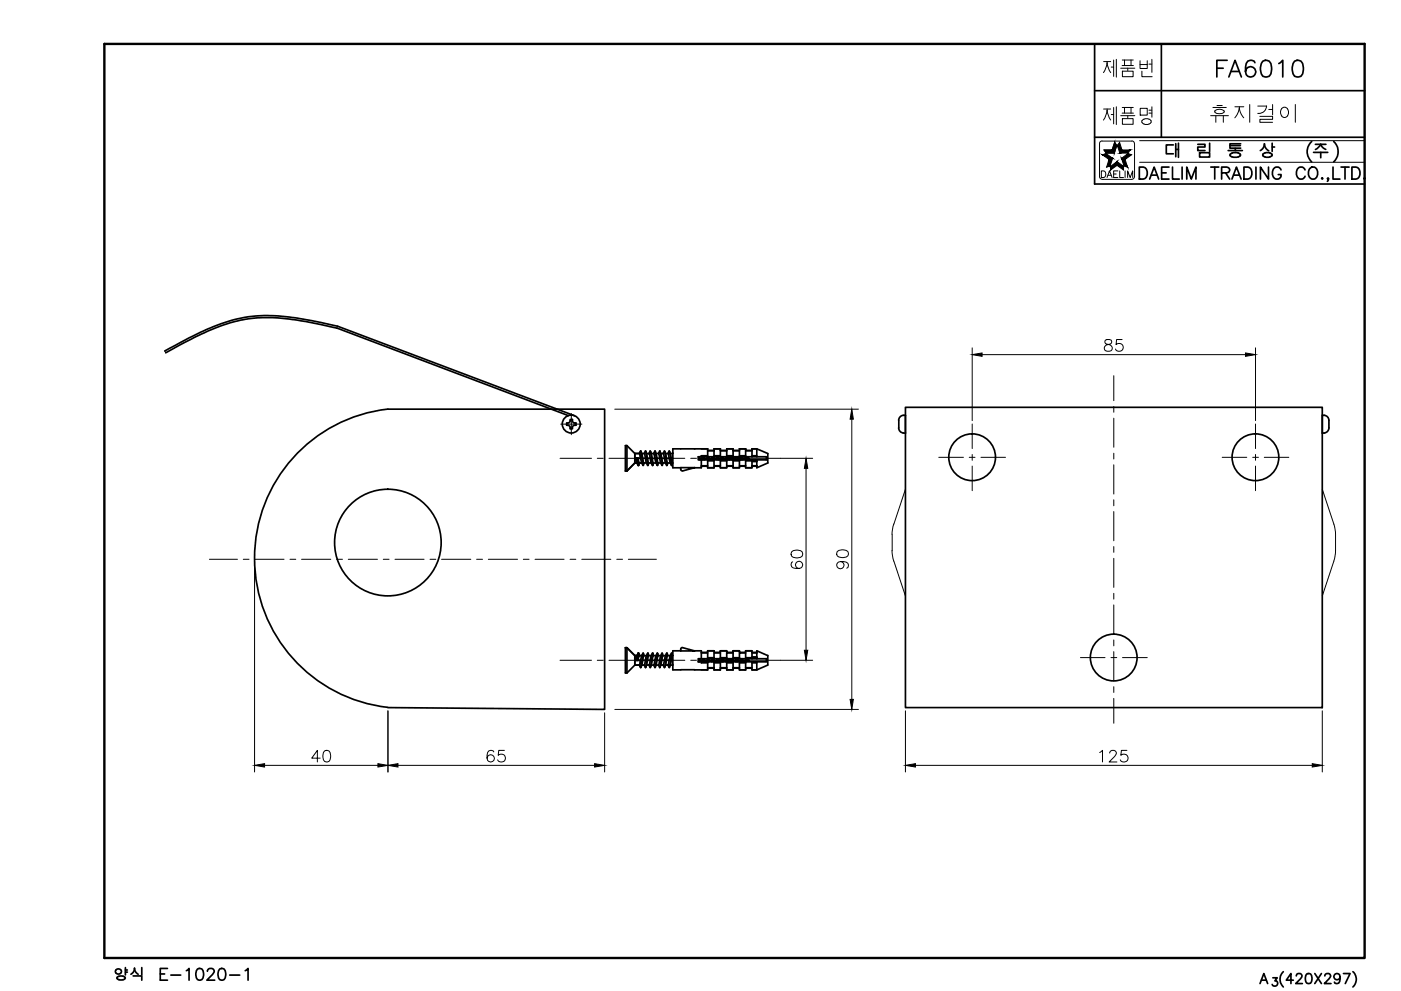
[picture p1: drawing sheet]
<svg xmlns="http://www.w3.org/2000/svg" width="420mm" height="297mm" viewBox="0 0 420 297" stroke-linecap="round" stroke-linejoin="round" font-family="sans-serif">
<!-- layer: 0 -->
<path d="M31.3 13.2h378v273.9h-378z" fill="none" stroke="#000" stroke-width=".72"/>
<!-- layer: DWG -->
<g fill="none" stroke="#000" stroke-width=".51">
<path d="M101.1 98.3l69.4 26.3M101.1 98.4a83 83 0 0 0-24.2-3.1 51.4 51.4 0 0 0-20.3 6.7l-6.9 3.7M49.4 105.2a92.8 92.8 0 0 1 21-9.4 46.7 46.7 0 0 1 21.5 0l9.4 2 71.1 26.8M170.3 127.5l.5 .2 .2 .5M170.3 126.8h-.4v.7h.4M171 128.2v.3h.7v-.3M171.6 126.1l.5 .6 .6 .1v.7h-.6l-.5 .7M171.7 126.1v-.4h-.7l-.1 .7-.6 .4M270.9 124.5a1.54 1.54 0 0 0-1.4 1.5l.1 2.3a1.45 1.45 0 0 0 1.3 1.5M270.9 124.5h.6v5.3h-.6M271.5 122.1h125.1v90h-125.1zM397.1 124.5a1.54 1.54 0 0 1 1.4 1.5v2.3a1.68 1.68 0 0 1-1.9 1.5v-5.3h.5"/>
<path d="M116.3 212a45 45 0 0 1-40-44.7 45 45 0 0 1 40-44.7h65v90l-65-.5M35.1 293.3a1.13 1.13 0 0 1 1.9-.7l.5 .3v.4M35.2 293.3l.5 .4M35.7 293.6h1.3M37.5 293.3l-.5 .4M37.6 290v2.2M37.6 290.7h.6M37.6 291.4h.6M39.3 292l.9-.9 .1-.9 .2 .9 .9 .9M39.9 292.5h2.6v1.3M42.5 290v2.2M48.1 291.9h1.3"/>
<path d="M50.2 290.3h-2.1v3.5h2.1M51.2 292.3h3M55.9 291l.8-.7v3.5M59.2 290.4a1.12 1.12 0 0 1 1.7 .6 2.87 2.87 0 0 1-.3 2.6 1.1 1.1 0 0 1-1.7-.5 2.84 2.84 0 0 1 .3-2.7zM62.2 291.1l.3-.7 1.1-.1a.85 .85 0 0 1 .5 1.3l-2.1 2.2h2.4M65.9 290.4a1.1 1.1 0 0 1 1.6 .6 2.87 2.87 0 0 1-.3 2.6 1.12 1.12 0 0 1-1.7-.5 2.84 2.84 0 0 1 .4-2.7zM68.9 292.3h3M73.5 291l.9-.7v3.5"/>
<circle cx="171.3" cy="127.1" r="2.69"/>
<circle cx="291.5" cy="137.1" r="7"/>
<circle cx="376.5" cy="137.1" r="7"/>
<circle cx="116.3" cy="162.6" r="16"/>
<circle cx="334" cy="197.1" r="7"/>
<circle cx="35.5" cy="291.2" r=".85"/>
</g>
<!-- layer: D -->
<g fill="none" stroke="#000" stroke-width=".51">
<path d="M377.9 294.8l1.1-3 1.2 3M378.3 293.8h1.4M381.7 293.1h1.3l-.7 .9a.82 .82 0 0 1 .7 1.3 .82 .82 0 0 1-1.5-.2M384.9 291.3a3.1 3.1 0 0 0 0 4.5M387.9 293.8h-2.1l1.4-2v3M388.8 292.5l.2-.6 .3-.1h.6l.4 .3a.95 .95 0 0 1-.3 1.3l-1.4 1.4h2M391.9 291.9a1 1 0 0 1 1.4 .5 2.57 2.57 0 0 1-.3 2.3 1 1 0 0 1-1.4-.5 2.57 2.57 0 0 1 .3-2.3zM394.3 291.8l2 3M396.3 291.8l-2 3M397.3 292.5l.1-.4a.95 .95 0 0 1 1.5 0l.1 .3-.1 .5-1.7 1.9h2M401.9 292.8a.94 .94 0 0 1-1.3 .8 .94 .94 0 0 1-.3-1.5 .94 .94 0 0 1 1.5 .1 2.84 2.84 0 0 1-.3 2.5 .88 .88 0 0 1-1.3-.3M402.9 291.8h2l-1.4 3"/>
<path d="M405.7 291.3a3.1 3.1 0 0 1 0 4.5"/>
</g>
<!-- layer: 0 -->
<g fill="none" stroke="#000" stroke-width=".3">
<path d="M363.1 34.7h5.3M363.7 32.2h4.1M364.3 33.3a1.19 1.19 0 0 0 1.7 .8l1.1-.5M364.6 34.7v2M365 31.6h1.5M365.2 32.8l-.9 .5M365.2 32.8h1.1l.8 .5M366.9 34.7v2M367.1 33.3v.3M370.3 35.3l.9-1.3 .5-1.6 .4 1.6 .9 1.3M370.3 32h2.7M371.7 32v.5"/>
<path d="M374.8 31.3v5.4M377.2 31.8h2.7M377.8 34.9h3.8v.9h-3.8v.9h3.8M379.8 31.8a2.3 2.3 0 0 1-2.6 2.2M380.5 32.8h1.1M381.6 31.3v3.1M384.4 34.7a1.44 1.44 0 0 1-.3-1.7 1.44 1.44 0 0 1 1.6-.7 1.53 1.53 0 0 1 .7 1.8 1.53 1.53 0 0 1-1.6 1l-.4-.3M388.5 31.3v5.4M329.7 43l.1 10a.87 .87 0 0 0 .9 .8M330.3 51.2h.6a1.06 1.06 0 0 1 .7 1 1.06 1.06 0 0 1-.7 1h-.6zM331.1 45h2.4l.8-2.3 .6 .9-.7 2.3h-2.5zM332 53.2l.8-2 .7 2"/>
<path d="M332.3 52.5h.9M334 52.2h.7M335.3 51.2h-1.3v2h1.3M335.8 51.2v2h1.1M337.4 51.2v2M338.2 53.2v-2l.7 2 .8-2v2M340.2 43a.67 .67 0 0 0-.7-.7l-9-.1-.5 .3-.3 .5M340.2 43v10l-.2 .5-.5 .2-8.7 .1M341.8 42.2h67.5M341.8 48.6h67.5M168 137.4h9.4M179.1 137.4h1.8"/>
<path d="M182.6 137.4h8.8M193.1 137.4h1.8M196.7 137.4h8.7M207.2 137.4h1.7M210.6 137.4h8.8M221.1 137.4h1.8M224.6 137.4h9.5M168 197.9h9.4M179.1 197.9h1.8M182.6 197.9h8.8M193.1 197.9h1.8M196.7 197.9h8.7"/>
<path d="M207.2 197.9h1.7M210.6 197.9h8.8M221.1 197.9h1.8M224.6 197.9h9.5"/>
</g>
<g fill="none" stroke="#000" stroke-width=".51">
<path d="M328.3 13.2v42h81M348.3 13.2v27.9M368 18.1h-3.1v5M376.4 18.8a1.45 1.45 0 0 0-2.2-.5 4.7 4.7 0 0 0-.5 4.1 1.55 1.55 0 0 0 2.5 .2 1.55 1.55 0 0 0-.5-2.5 1.55 1.55 0 0 0-2.2 1.3M378.7 18.3a1.63 1.63 0 0 1 2.4 .8 4.2 4.2 0 0 1-.5 3.8 1.66 1.66 0 0 1-2.3-.8 4 4 0 0 1 .4-3.8zM383.5 19.1l1.2-1v5M388.3 18.3a1.63 1.63 0 0 1 2.4 .8 4.2 4.2 0 0 1-.5 3.8 1.66 1.66 0 0 1-2.4-.8 4 4 0 0 1 .5-3.8zM328.3 27.2h81M364.9 20.4h1.9M368.5 23.1l1.9-5 1.9 5M369.2 21.4h2.4M328.3 41.1h81"/>
<path d="M341.7 50.1h1.2a1.93 1.93 0 0 1 1.2 1.8 1.93 1.93 0 0 1-1.2 1.8h-1.2zM344.8 53.7l1.3-3.6 1.4 3.6M345.3 52.5h1.7M348.4 51.8h1.3M350.6 50.1h-2.2v3.6h2.2M351.6 50.1v3.6h2.1M351.9 43.4h-2.1v2.7h2.1M352.6 43.1v3.9M352.6 44.8h.8M353.4 42.9v4.3M354.5 50.1v3.6M355.9 53.7v-3.6l1.4 3.6 1.4-3.6v3.6"/>
<path d="M359.2 43.3h2.2v.8h-2.2v1h2.2M359.8 45.8h3v1.3h-3zM362.8 42.9v2.5M363.1 50.1h2.4M364.3 50.1v3.6M366.4 51.8h1.5a.94 .94 0 0 0 .9-1l-.4-.6-.5-.1h-1.5v3.6M367.6 51.8l1.2 1.9M368.3 45.1h4.3M368.9 43.6h3.1M368.9 46.7l.6 .3M368.9 46.7a.99 .99 0 0 1 1.4-1 1.22 1.22 0 0 1 1.7 1M369.5 53.7l1.3-3.6 1.4 3.6"/>
<path d="M370 52.5h1.7M370.5 44.5v.6M371.9 46.7a2.51 2.51 0 0 1-2.4 .3M372.1 43.1h-3.2v1.3h3.2M373.1 50.1h1.1a1.93 1.93 0 0 1 1.3 1.8 1.93 1.93 0 0 1-1.3 1.8h-1.1zM376.7 50.1v3.6M378 45.1l.7-.6 .5-1.4 .5 1.4 .8 .7M378.7 46.7l.6 .3M378.8 46.2v.5M379.3 45.9l-.6 .3M379.3 45.9l1.2-.1 .9 .4M380.4 50.1v3.6l-2.4-3.6v3.6"/>
<path d="M381.4 46.7l-.9 .4-1.2-.1M381.4 46.2v.5M381.5 42.9v2.5M381.5 44.1h.7M384.2 50.9a1.33 1.33 0 0 0-1.5-.8 1.33 1.33 0 0 0-1.1 1.4 1.57 1.57 0 0 0 .4 1.7 1.57 1.57 0 0 0 1.7 .3l.5-.7v-.5h-.9M391.4 50.9a1.33 1.33 0 0 0-1.5-.8 1.33 1.33 0 0 0-1.1 1.4 1.57 1.57 0 0 0 .4 1.7 1.57 1.57 0 0 0 1.7 .3l.5-.7M392.7 50.6a1.34 1.34 0 0 1 1.6-.5 1.34 1.34 0 0 1 .9 1.4 1.56 1.56 0 0 1-.4 1.7 1.56 1.56 0 0 1-1.7 .3 2.19 2.19 0 0 1-.4-2.9zM393.4 42.4a4.1 4.1 0 0 0 0 6.1M393.9 45.7h4.3M394.5 43.3h3.2M396.1 45.7v1.6M396.3 53.5l.3-.2 .1 .2-.1 .2z"/>
<path d="M397.6 44.8l-.8-.5-.7-1.1-.5 .8-1.1 .8M398.4 53.5l-.2 .2-.1-.2 .1-.2a.65 .65 0 0 1-.1 1.1M399.8 50.1v3.6h2M400 42.4a4.2 4.2 0 0 1 0 6.1M402.2 50.1h2.4M403.4 50.1v3.6M405.4 50.1h1.2a1.91 1.91 0 0 1 1.3 1.8 1.91 1.91 0 0 1-1.3 1.8h-1.2zM409 53.5l.2-.2 .2 .2-.2 .2z"/>
</g>
<g fill="#000" stroke="#000" stroke-width=".3">
<path d="M331.1 45h2.4l-1.8 .9zM331.7 45.9h2.5l-.7-.9z"/>
<path d="M332.6 47.8l.3 1.9-1 .4zM332.6 47.8l.3 1.9 .8-2.2z"/>
<path d="M330.6 46.4l3.1 1.1-1.1 .3zM330.6 46.4l3.1 1.1-2-1.5z"/>
<path d="M334.3 42.7l-.1 3.2-.7-.9zM334.3 42.7l-.1 3.2 .7-2.3z"/>
<path d="M335 48.4v1.2l-1.9 1.4zM333.1 49.9v1.1l1.9-2.6z"/>
<path d="M335.8 42.7l.7 2.3-1.4-1.4zM335.1 43.6l.7 2.3 .7-.9z"/>
<path d="M336.5 45h2.4l-3.1 .9zM335.8 45.9h2.5l.6-.9z"/>
<path d="M335 49.6l1.9 .3v1.1zM335 48.4v1.2l1.9 .3z"/>
<path d="M336.4 47.5l1 .3 .8 2.3zM336.4 47.5l.7 2.2 1.1 .4z"/>
<path d="M338.3 46l1.1 .4-2 1.4zM336.4 47.5l1 .3 .9-1.8z"/>
</g>
<!-- layer: DIM -->
<g fill="none" stroke="#000" stroke-width=".3">
<path d="M331 18.5h2.1M332 18.9l-.4 1.5-.7 1.4M332 18.5l.2 1.4 .9 1.9M334 18v4.9M334.8 17.8v5.3M336.5 19.6h3.4M336.6 18h3.3M337.2 18v1.6M339.2 18v1.6M341.9 18.2v2.3h2.2v-2.3M341.9 19.3h2.2M344.6 19.2h.9"/>
<path d="M345.5 17.8v3.9M331 32.7h2.1M332 33.1l-.4 1.5-.7 1.4M332 33.1l.4 1.5 .7 1.4M332 32.7v.4M333.3 34.3h.7M333.3 20.1h.7M334 32.2v4.9M334.8 32v5.3M336.1 34.7h4.2M336.1 20.4h4.2M336.5 33.9h3.4"/>
<path d="M336.6 32.2h3.3M336.6 35.6h3.2v1.7h-3.2zM336.6 21.3h3.2v1.7h-3.2zM337.2 32.2v1.7M338.2 20.4v.8M338.2 34.7v.7M339.2 32.2v1.7M341.9 32.5h2.2v2h-2.2zM342.4 21.3v1.7h3.1M342.7 36a1.44 1.44 0 0 1 1.5-.5 1.44 1.44 0 0 1 1 1.2 1.6 1.6 0 0 1-2.8-.4zM344.6 33.9h.9M344.6 33h.9"/>
<path d="M345.5 32v3.1"/>
</g>
<!-- layer: CL -->
<path d="M168.2 127.1h6.3M171.3 124v6.3" fill="none" stroke="#000" stroke-width=".3"/>
<!-- layer: D -->
<g fill="none" stroke="#000" stroke-width=".3">
<path d="M49.4 105.2l.3 .5M291.6 104.3v21.8M294.5 106.3h79M331.5 101.9a.72 .72 0 0 0 .4 1.2 1.47 1.47 0 0 1 1.7 1.5 1.24 1.24 0 0 1-1.4 .7 1.24 1.24 0 0 1-1-1.2 1.63 1.63 0 0 1 1.7-1 .72 .72 0 0 0 .3-1.2l-.5-.1zM336.5 101.8h-1.6l-.2 1.5a1.23 1.23 0 0 1 1.9 0 1.23 1.23 0 0 1-.3 1.8 1.23 1.23 0 0 1-1.8-.5M376.5 104.3v21.8M184.4 122.6h73M234.1 137.4h9.6M255.5 125.6v84M241.7 140.4v54.5M271.5 146.6l-3.6 11-.4 2.7M396.6 146.6l3.6 11 .3 2.7"/>
<path d="M76.3 168.4v63M237.4 165.4a2.62 2.62 0 0 1 3.2 0 1.13 1.13 0 0 1-.5 1.6 2.84 2.84 0 0 1-2.7-.3l-.1-.5zM237.7 168.4a1.02 1.02 0 0 0-.5 1 1.02 1.02 0 0 0 .7 .8 2.45 2.45 0 0 0 2.7-.3 1.08 1.08 0 0 0-.6-1.6 1.08 1.08 0 0 0-1.4 .8 1.08 1.08 0 0 0 1 1.3M251.1 165.3a2.69 2.69 0 0 1 3.2 0 1.1 1.1 0 0 1-.5 1.7 2.87 2.87 0 0 1-2.7-.4l-.2-.4zM252.1 168.3a1.08 1.08 0 0 1 .9 1.5 1.08 1.08 0 0 1-1.7 .4 1.08 1.08 0 0 1 .1-1.7 3.1 3.1 0 0 1 2.9 .3 1.01 1.01 0 0 1-.4 1.5M267.5 165l.4 2.6 3.6 11M267.6 160.3v4.7M400.5 160.3v5.2l-.2 1.6-3.7 11.5M234.1 197.9h9.6M116.3 213.1v18.3M181.3 213.7v17.7M184.4 212.6h73"/>
<path d="M271.5 213.1v18.3M396.6 213.1v18.3M79.3 229.4h34M96 227.2h-2.5l1.7-2.3v3.5M97.3 225.1a1.13 1.13 0 0 1 1.7 .5 2.84 2.84 0 0 1-.3 2.6 1.14 1.14 0 0 1-1.7-.4 2.84 2.84 0 0 1 .3-2.7zM119.4 229.4h58.9M148.1 225.4a1.05 1.05 0 0 0-1.9 .2 2.45 2.45 0 0 0 .4 2.6 1.1 1.1 0 0 0 1.6-.5 1.1 1.1 0 0 0-.8-1.5 1.1 1.1 0 0 0-1.3 1M151.3 224.9h-1.7l-.2 1.5a1.24 1.24 0 0 1 1.9 0 1.24 1.24 0 0 1-.3 1.8 1.24 1.24 0 0 1-1.8-.4M274.5 229.4h119M329.8 225.6l.8-.7v3.5M332.8 225.7l.2-.4a1.07 1.07 0 0 1 1.6 0l.2 .3-.2 .6-2 2.2h2.4M338 224.9h-1.7l-.2 1.5a1.24 1.24 0 0 1 1.9 0 1.24 1.24 0 0 1-.2 1.8 1.24 1.24 0 0 1-1.8-.4"/>
</g>
<!-- layer: IGES_LEVEL_0_-_VISIBLE -->
<g fill="none" stroke="#000" stroke-width=".51">
<path d="M188 133.6h-.4v7.6h.4M188 133.6l2.4 2.3M188 133.6v7.6M190.4 135.9h1.4l.6 2.8 .4 .8M190.4 138.8l-2.4 2.4M190.4 138.8h.6M190.4 135.9v2.9M190.7 137.4h.6h-.2M190.7 137.4l.7 2.1M190.7 137.4h.4M191.1 137.4l.3 2.1 .3-.7M191.3 137.4l.4 1.4"/>
<path d="M191.7 138.8h.8M191.7 135.9l.5-.7 .7 4.3 .3-.7M192.2 135.3l.8 3.4 .9 .1M192.5 135.9h.7M193.2 135.9l.4-.7 .7 4.3 .3-.7M193.2 135.9l.5 2.5 .5 1.1M193.7 135.3l.8 3.5M193.9 135.9h.7M194.5 138.8h.8M194.6 135.9l.4-.7 .7 4.3 .3-.7M194.6 135.9l.7 2.8 .4 .8M195.1 135.3l.9 3.5"/>
<path d="M195.3 135.9h.8l.6 2.8 .4 .8M196 138.8h.7M196.5 135.3l-.1-.1-.4 .7M196.5 135.3l.8 3.4 .9 .1M196.5 135.3l.6 4.2M196.7 135.9h.8M197.5 138.8l-.4 .7M197.5 135.9l.4-.7 .7 4.3 .3-.7M197.5 135.9l.5 2.4 .5 1.2M198 135.3l.8 3.5M198.1 135.9l.9 .1 .5 2.7 .5 .8M198.8 138.8h.8"/>
<path d="M198.9 135.9l.4-.7 .7 4.3 .3-.7M199.4 135.3l.9 3.5M199.6 135.9h.8l.6 2.8 .4 .8M200.3 138.8h.7M200.3 135.9l.4-.7 .7 4.3 .2-.7M200.8 135.3l.8 3.5M201 135.9h.8M201.6 138.8l-.1 .6M209.6 136.9l.1 .9M209.8 136.9l.1 .9M210.3 137.8v1.8h1.9v-1.8M210.3 137.8h3.8"/>
<path d="M210.6 136.9l.1 .9M211 136.9l.1 .9M211.2 136.9l.1 .9M212 136.9l.1 .9M212.2 136.9v-1.8h1.9v1.8M212.2 136.6h-1.9v.3M212.2 138.1h1.9M212.4 136.9l.1 .9M212.6 136.9l.2 .9M213.4 136.9l.2 .9M213.8 136.9l.2 .9M214.1 136.9l.1 .9"/>
<path d="M214.1 137.8h1.9v1.8h-1.9zM214.1 136.6h1.9M214.9 136.9l.1 .9M215.3 136.9l.1 .9M215.5 136.9l.1 .9M216 136.9v-1.8h1.9v1.8M216 137.8h1.9M216 138.1h1.9M216.3 136.9l.1 .9M216.7 136.9l.1 .9M216.9 136.9l.2 .9M217.7 136.9l.2 .9"/>
<path d="M217.9 137.8h2v1.8h-2zM217.9 136.6h2M218.1 136.9l.1 .9M218.3 136.9l.2 .9M219.1 136.9l.2 .9M219.2 137.4h-.3v.4M219.2 137.3h-.4v.5M219.6 136.9v.9M219.8 136.9v.5M219.8 137.4h.9M219.8 137.3h.8M219.8 137.4l.1 .4"/>
<path d="M219.9 136.9v-1.8h1.9v1.8M219.9 137.8h1.9M219.9 138.1h1.9M220.6 136.9l.1 .9M221 136.9l.1 .9M221.2 136.9l.1 .9M221.2 137.3h.9M221.8 137.8h1.8v1.8h-1.8zM221.8 136.6h1.8M222 136.9l.1 .5h-.9M222.1 137.4l.1 .4M222.4 136.9l.1 .9"/>
<path d="M222.6 136.9l.2 .9M222.6 137.3l1 .1M223.4 136.9l.2 .5M223.6 136.9v-1.8h1.9v1.8M223.6 137.4l.4 .4M223.6 137.8h6.2M223.8 136.9l.2 .9M223.9 137l.7 .4M223.9 137.7l-.3 .1M224 137.2l.6 .2M224.4 137.5l-.1 .3M224.6 137.4h-.5l.3 .1"/>
<path d="M224.6 137.4l-.2 .1M225.5 134.5h1.5v2.1h-1.5M225.5 134.5v.5h-1.9v-.5h-1.8v.5h-1.9v-.5h-2v.5h-1.9v-.5h-1.9v.5h-1.9v-.5h-10.4v5.7h2.3M225.5 134.5h1.5l3.3 1.4M225.5 137.8v.3h-1.9M225.5 138.3v1.3h1.5M227 139.7h-1.5v.5h-1.9M227 138.1h-1.5v.2h1.5M227 136.6v.3M229.8 136.9h-20.4v.9h.9M229.8 136.9v1M230.3 136v2.8l-3.3 1.4v-2.4"/>
<path d="M204.1 140.2h4.3l-3.6 .9-.6-.2zM208.3 140.2h2v-.5h1.9v.5h1.9v-.5h1.9v.5M216 140.2h1.9v-.5h2v.5M216 140.2h1.9M219.9 140.2h1.9v-.5h1.8v.5M219.9 140.2h1.9M223.6 140.2h1.9M188 194.1h-.4v7.6h.4M188 194.1v7.6M188 194.1l2.4 2.4M190.4 196.5v2.8M190.4 196.5h.6"/>
<path d="M190.4 199.3l-2.4 2.4M190.7 197.9h.6h-.2M190.7 197.9h.4M191.4 195.8l-.7 2.1M191.7 196.5l-.4 1.4M191.7 196.5h.8M191.7 196.5l-.3-.8-.3 2.2M192.5 199.3h.7M192.8 195.8l-.4 .8-.6 2.7h-1.4M193.2 196.5l-.3-.8-.7 4.4-.5-.8M193.9 199.3h.7M193.9 196.5l-.9 .1-.8 3.3"/>
<path d="M194.2 195.8l-.5 1.1-.5 2.4M194.5 196.5l-.8 3.4M194.5 196.5h.8M194.6 196.5l-.3-.8-.7 4.4-.4-.8M195.7 195.8l-.4 .8-.7 2.7M196 196.5l-.9 3.4M196 196.5h.7M196 199.3l.4 .8 .1-.1M196 196.5l-.3-.8-.7 4.4-.4-.8M196.7 199.3h.8M197.1 195.8l.4 .7M197.1 195.8l-.4 .8-.6 2.7h-.8"/>
<path d="M197.1 195.8l-.6 4.2M198.2 196.5l-.9 .1-.8 3.3M198.5 195.8l-.5 1.1-.5 2.4M198.8 196.5l-.8 3.4M198.8 196.5h.8M198.9 196.5l-.3-.8-.7 4.4-.4-.8M200 195.8l-.5 .8-.5 2.7h-.9M200.3 196.5l-.9 3.4M200.3 196.5h.7M200.3 196.5l-.3-.8-.7 4.4-.4-.8M201 199.3h.8M201.4 195.8l-.4 .8-.6 2.7h-.8"/>
<path d="M201.5 195.9l.1 .6M201.6 196.5l-.2-.8-.7 4.4-.4-.8M201.6 196.5l-.8 3.4M204.1 194.6l.5-.5 3.8 1h-4.3M204.1 195.1h-2.3v5.7h2.3M204.1 194.6v.5M208.3 195.1h2v.4h1.9v-.4h1.9v.4h1.9v-.4M209.7 197.4l-.1 1M209.9 197.4l-.1 1M210.3 197.4h-.9v1h20.4v-1h-6.2M210.3 197.4v-1.7h1.9v1.7M210.3 198.4v.3h1.9"/>
<path d="M210.3 197.4h3.8M210.7 197.4l-.1 1M211.1 197.4l-.1 1M211.3 197.4l-.1 1M212.1 197.4l-.1 1M212.2 198.4v1.8h1.9v-1.8M212.2 197.1h1.9M212.5 197.4l-.1 1M212.8 197.4l-.2 1M213.6 197.4l-.2 1M214 197.4l-.2 1M214.1 195.7h1.9v1.7h-1.9z"/>
<path d="M214.1 198.7h1.9M214.2 197.4l-.1 1M215 197.4l-.1 1M215.4 197.4l-.1 1M215.6 197.4l-.1 1M216 195.1h1.9v.4h2v-.4M216 198.4v1.8h1.9v-1.8M216 195.1h1.9M216 197.4h1.9M216 197.1h1.9M216.4 197.4l-.1 1M216.8 197.4l-.1 1"/>
<path d="M217.1 197.4l-.2 1M217.9 197.4l-.2 1M217.9 195.7h2v1.7h-2zM217.9 198.7h2M218.2 197.4l-.1 1M218.5 197.4l-.2 1M218.8 197.4v.6h.4M218.9 197.4v.5h.3M219.3 197.4l-.2 1M219.6 197.4v1M219.8 197.9h.9M219.8 197.9v.5"/>
<path d="M219.8 198h.8M219.9 195.1h1.9v.4h1.8v-.4M219.9 198.4v1.8h1.9v-1.8M219.9 195.1h1.9M219.9 197.4h1.9M219.9 197.1h1.9M219.9 197.4l-.1 .5M220.7 197.4l-.1 1M221.1 197.4l-.1 1M221.2 197.9h.9l-.1 .5M221.2 198h.9M221.3 197.4l-.1 1"/>
<path d="M221.8 195.7h1.8v1.7h-1.8zM221.8 198.7h1.8M222.2 197.4l-.1 .5M222.5 197.4l-.1 1M222.8 197.4l-.2 1M223.6 197.4l.3 .2M223.6 195.1h1.9v.4h1.5M223.6 198.4v1.8h1.9v-1.8M223.6 197.9l-.2 .5M223.6 197.1h1.9v.3M223.6 195.1h1.9M223.6 197.9l-1 .1"/>
<path d="M224 197.4l-.4 .5M224 197.4l-.2 1M224.3 197.4l.1 .4M224.4 197.8l-.3 .1h.5M224.4 197.8l.2 .1M224.6 197.9l-.6 .1M224.6 197.9l-.7 .3M225.5 198.7h1.5v2.1h-1.5M227 196.9h-1.5v.2h1.5M227 198.4v.3M227 195.7h-1.5v1.2M230.3 196.5l-3.3-1.4v2.3"/>
<path d="M230.3 196.5v2.8M230.3 199.3l-3.3 1.5h-1.5M204.1 200.7h4.3M208.3 200.8h3.9v-.5h1.9v.5h1.9v-.5h1.9v.5h2v-.5h1.9v.5h1.8v-.5h1.9v.5"/>
</g>
<!-- layer: IGES_LEVEL_0_-_VISIBLETAN2 -->
<g fill="none" stroke="#000" stroke-width=".51">
<path d="M190.4 137.4h.3M191.3 137.4h.8M192.8 137.4h.8M194.2 137.4h.8M195.6 137.4h1.4M196.4 137.4h1.4M198.5 137.4h.8M199.9 137.4h.8M201.3 137.4h.5M209.9 137.4h.8M211.3 137.4h.8M212.7 137.4h2.2"/>
<path d="M215.5 137.4h.9M217 137.4h.8M218.9 136.9v.5M219.2 137.4h.6M190.4 197.9h.3M191.3 197.9h.8M192.8 197.9h.8M194.2 197.9h.8M195.6 197.9h1.4M196.4 197.9h1.4M198.5 197.9h.8M199.9 197.9h.8"/>
<path d="M201.3 197.9h.5M209.9 197.9h.8M211.3 197.9h.8M212.7 197.9h2.2M215.5 197.9h.9M217 197.9h.8M218.9 197.9v.5M219.2 197.9h.6"/>
</g>
<!-- layer: IGES_LEVEL_0_-_VISIBLE -->
<g fill="#000">
<circle cx="201.8" cy="135.9" r=".25"/>
<circle cx="224" cy="137.2" r=".25"/>
<circle cx="201.8" cy="199.3" r=".25"/>
<circle cx="224" cy="198" r=".25"/>
</g>
<!-- layer: D -->
<path d="M291.6 106.3l2.9-.5v1zM373.5 105.8l3 .5-3 .5zM255.5 122.6l.4 3h-1zM241.7 137.4l.5 3h-1zM241.2 194.9h1l-.5 3zM254.9 209.6h1l-.4 3zM76.3 229.4l3-.5v1zM113.3 228.9l3 .5-3 .5zM116.3 229.4l3.1-.5v1zM178.3 228.9l3 .5-3 .5zM271.5 229.4l3-.5v1zM393.5 228.9l3.1 .5-3.1 .5z" fill="#000" stroke="#000" stroke-width=".3"/>
<!-- layer: CENTER -->
<g fill="none" stroke="#000" stroke-width=".3">
<path d="M334 112.6v7.5M281.5 137.1h7.4M290.7 137.1h1.7M291.6 127.1v7.4M291.6 136.2v1.8M291.6 139.7v7.4M294.2 137.1h7.4M334 121.8v1.8M334 125.3v8.8M334 135.8v1.8M334 139.3v8.8M366.5 137.1h7.4"/>
<path d="M375.7 137.1h1.7M376.5 127.1v7.4M376.5 136.2v1.8M376.5 139.7v7.4M379.2 137.1h7.3M334 149.8v1.8M334 153.3v8.8M62.8 167.6h8.4M73 167.6h1.7M76.5 167.6h8.7M87 167.6h1.7M90.4 167.6h8.8"/>
<path d="M100.9 167.6h1.8M104.5 167.6h8.7M114.9 167.6h1.8M118.5 167.6h8.7M129 167.6h1.7M132.4 167.6h8.8M142.9 167.6h1.8M146.4 167.6h8.8M156.9 167.6h1.8M160.5 167.6h8.7M171 167.6h1.7M174.5 167.6h8.7"/>
<path d="M185 167.6h1.7M188.4 167.6h8.5M334 163.8v1.8M334 167.3v8.8M334 177.8v1.8M324 197.1h7.4M333.2 197.1h1.7M334 181.3v8.8M334 191.8v1.8M334 195.3v8.8M336.6 197.1h7.5M334 205.8v1.8"/>
<path d="M334 209.3v7.5"/>
</g>
</svg>
